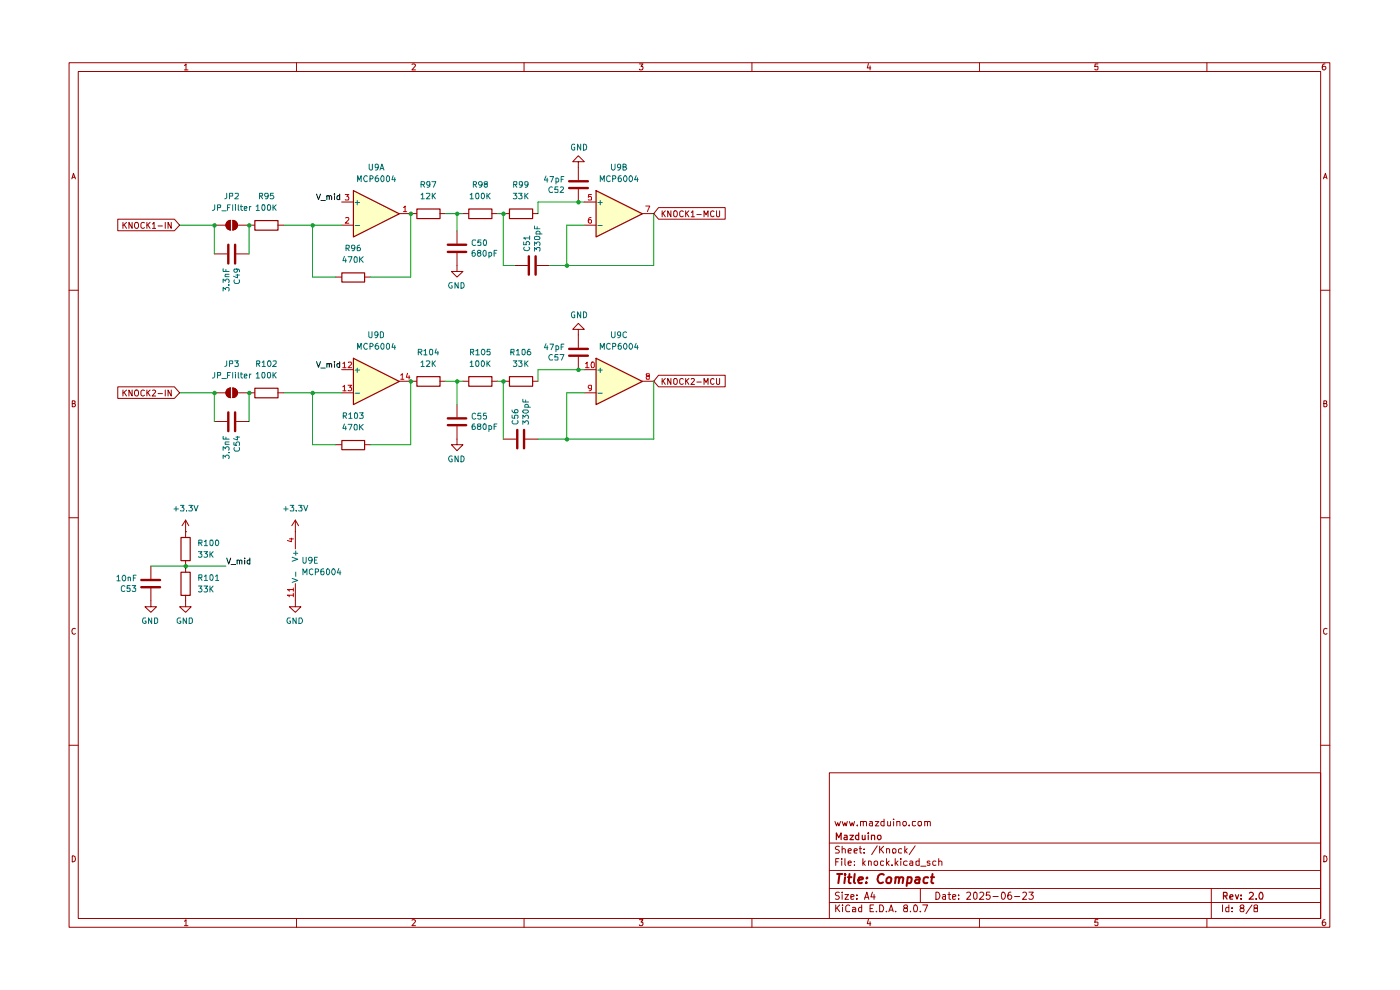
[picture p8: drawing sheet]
<svg xmlns="http://www.w3.org/2000/svg" width="297mm" height="210mm" viewBox="0 0 297 210" stroke-linecap="round" stroke-linejoin="round" font-family="sans-serif">
<g fill="none" stroke="#9b0000" stroke-width=".21">
<path d="M14.7 13.3h267.4v183.4h-267.4zM16.6 15.2h263.6v179.6h-263.6zM39.1 13.9l.4-.3v1.2M39.1 14.8h.8M62.9 13.3v1.9M87.4 13.6h.5l.2 .2-.7 1h.7M111.2 13.3v1.9M135.6 13.6h.8l-.4 .5h.3l.1 .1-.1 .5-.5 .1-.2-.1M159.5 13.3v1.9M184.2 13.5l-.2 .9h.7M184.6 14v.8M207.8 13.3v1.9"/>
<path d="M232.9 13.6h-.6l-.1 .6 .6-.1 .1 .6-.1 .1h-.4l-.2-.1M256 13.3v1.9M281.1 13.6h-.4l-.2 1 .3 .2h.2l.3-.2v-.4l-.2-.1h-.5l-.1 .1M15.2 37.9l.4-1.1 .4 1.1M15.3 37.6h.6M280.8 37.9l.4-1.1 .3 1.1M280.8 37.6h.6M14.7 61.6h1.9M280.2 61.6h1.9M15.3 85.6h.5l.1-.2v-.3l-.6-.1v1.3l.6-.1 .1-.3-.2-.3M280.8 85.6h.5l.1-.2v-.3l-.6-.1v1.3l.6-.1 .1-.3-.2-.3M14.7 109.8h1.9"/>
<path d="M280.2 109.8h1.9M16 133.4l-.2-.1a.65 .65 0 0 0-.6 .6 .65 .65 0 0 0 .6 .6l.2-.1M281.5 133.4l-.2-.1a.65 .65 0 0 0-.6 .6 .65 .65 0 0 0 .6 .6l.2-.1M14.7 158.1h1.9M280.2 158.1h1.9M175.9 163.9h104.3v30.9h-104.3zM175.9 178.8h104.3M177.1 174.3l.4 .9 .2-.7 .3 .7 .3-.9M178.1 179.6l-.5-.1-.3 .2v.4l.5 .2 .3 .4-.2 .2h-.7M178.7 174.3l.3 .9 .2-.7 .3 .7 .3-.9M178.7 179.5v1.4M180.2 174.3l.3 .9 .3-.7 .2 .7 .3-.9"/>
<path d="M181.9 175v.2M182.5 179.5v1.3v.1h.3M182.5 174.3h.6v.9M182.5 174.3v.9M183.1 174.4l.1-.1h.5l.1 .9M184.5 174.3h.5l.1 .9M185.1 174.6h-.5l-.2 .2 .2 .4 .5-.1M185.7 174.3h.7l-.7 .9h.7M186.1 179.4l-1.2 1.9M186.6 179.5v1.4M187.5 179.5l-.9 .9M187.5 174.3h-.5l-.1 .6a.45 .45 0 0 0 .6 .2"/>
<path d="M187.5 173.7v1.5M188.3 174.3v.8l.4 .1 .2-.2M188.9 174.3v.9M189.6 173.7v.1M189.6 174.3v.9M190.3 174.3h.5l.1 .9M190.3 174.3v.9M191.6 174.3h.6l.1 .6-.3 .3h-.2l-.3-.3zM191.9 179.5v1.4M192.9 175v.2M194.1 179.4l-1.2 1.9M194.2 174.3h-.6v.7l.2 .2 .4-.1"/>
<path d="M194.8 174.3h.6v.8l-.4 .1-.3-.3zM196.2 174.3h.5l.1 .9M196.2 174.3v.9M196.8 174.4l.1-.1h.4l.1 .9M15.3 181.5a.64 .64 0 0 1 .7 .7 .64 .64 0 0 1-.7 .6zM39.1 195.4l.4-.3v1.3M39.1 196.4h.8M62.9 194.8v1.9M87.4 195.2l.5-.1 .2 .2-.7 1.1h.7M111.2 194.8v1.9M135.6 195.1h.8l-.4 .5h.3l.1 .2-.1 .5-.5 .1-.2-.2M159.5 194.8v1.9"/>
<path d="M175.9 191.4h104.3M175.9 188.5h104.3M175.9 184.7h104.3M177.3 192v1.4M177.3 182.8h.5M177.6 192.6l.5 .8M178 182.1h-.7v1.5M178.1 189.3l-.5-.1-.3 .2v.4l.5 .2 .3 .4-.3 .4-.6-.1M178.1 192l-.8 .8M178.6 182.1v.2M178.6 182.6v1M178.7 189.2v.2"/>
<path d="M178.7 180.2l.2-.2 .4 .2v.7M178.7 189.8v1M178.7 192v.1M178.7 192.5v.9M179.2 189.8h.8l-.8 1h.8M179.2 182.1v1.3l.2 .2M179.9 183.1l.7-.1-.2-.4-.5 .2v.6l.3 .2 .3-.1M179.9 180.5l.7-.1-.2-.4-.5 .2v.6l.1 .1h.5M180.3 192.1l-.5-.1-.4 .3 .1 .9 .2 .2 .6-.1M180.5 190.3l.7-.2-.1-.3h-.6v.9h.6M180.9 192.5h.4l.2 .2v.7h-.6v-.4l.6-.2M181.2 180.5l.7-.1-.1-.3-.4-.1-.2 .2 .1 .7h.5"/>
<path d="M181.3 183.5v.1M181.3 182.7v.1M181.8 190.6v.2M181.8 189.8v.2M182.3 180h.5M182.8 192v1.4h-.5l-.2-.7 .3-.2h.4M183.1 182.1v1.5M183.1 183.1l.5 .5M183.3 180.9h.1M183.3 180.1v.1M183.4 190.8l.5-1.6 .4 1.6M183.5 190.3h.7"/>
<path d="M183.6 182.6l-.5 .5M184.2 195l-.2 .9h.7M184.2 182.7l.4-.1 .2 .2v.8M184.2 182.6v1M184.6 195.5v.9M184.6 192.7h.5M185.1 189.2l-.4 1.1h1M185.3 192h-.7v1.4h.7M185.4 189.8v1M185.5 182.7h.1a.36 .36 0 0 1 .6 .2v.4a.41 .41 0 0 1-.4 .3 .41 .41 0 0 1-.4-.3zM185.9 193.3v.1M186.6 192a.81 .81 0 0 1 .9 .4 .81 .81 0 0 1-.3 1h-.6z"/>
<path d="M186.9 180.2l.6 .7M187.5 182.7l-.5-.1-.2 .3 .1 .6h.6M188 193.3v.1M188 180.2l.3-.2 .4 .2v.7M188 180v.9M188 182.1v1.5M188.2 183.1l.4 .5M188.6 193.4l.5-1.4 .4 1.4M188.6 182.6l-.6 .5M188.7 193.1h.7M189.2 183.5v.1M189.4 180.1l.4-.1 .3 .3-.2 .6h-.5z"/>
<path d="M189.9 182.1v1.5M190 193.3v.1M190.1 183.1l.4 .5M190.5 182.6l-.6 .5M191.1 182.1v.2M191.1 182.6v1M191.3 180.1a.45 .45 0 0 0-.7 .2l.1 .6h.6M192 192.6l-.2-.1v-.4l.2-.1h.5v.5l-.7 .2-.1 .2 .2 .5h.6v-.5l-.2-.3M192 180.4l.5 .5M192.5 182.7l-.5-.1-.3 .3 .1 .6h.7M192.5 180l-.6 .5M193 182.7l.5-.1 .1 .2v.8"/>
<path d="M193.1 193.3v.1M193.6 183l-.6 .1v.1l.1 .4 .5-.1M194 192h.1a.87 .87 0 0 1 .3 1.4l-.5-.1-.1-.8zM195 182.7h-.7v.8h.7M195 182.1v1.5M195.2 193.3v.1M195.2 188.5v2.9M195.3 183.7h1.1M195.8 192h1l-.6 1.4M197.3 182.7l-.4-.1-.2 .2 .1 .3h.5v.4h-.6M198.5 189.2a.77 .77 0 0 1 .9 .8 .77 .77 0 0 1-.9 .8zM198.5 182.7l-.4-.1-.2 .3 .1 .6h.5"/>
<path d="M199.1 182.7l.5-.1 .2 .2v.8M199.1 182.1v1.5M200 189.8h.6v1M200.6 190.1l-.7 .2 .3 .5 .4-.1M201.1 189.8h.6M201.3 189.2v1.5l.4 .1M202.1 190.3l.7-.2-.1-.3h-.6v.9h.6M203.4 190.6v.2M203.4 189.8v.2M205.1 189.4l.6-.2 .2 .4-.1 .3-.7 .9h.8M206.6 189.4l.3-.2 .4 .4v.8l-.4 .4a.99 .99 0 0 1-.3-1.4zM207.8 194.8v1.9"/>
<path d="M207.9 189.4l.1-.2h.4l.3 .5-.9 1.1h.9M210 189.2h-.7l-.1 .8 .6-.2 .3 .3-.1 .5-.2 .2-.6-.2M210.7 190.2h1.1M212.5 189.4l.3-.2a.82 .82 0 0 1 .5 .8 .82 .82 0 0 1-.5 .8l-.3-.2-.1-.4zM214.5 189.2l-.5 .1a1.12 1.12 0 0 0 0 1.5h.4l.2-.2v-.5l-.2-.3h-.4l-.2 .3M215.2 190.2h1.1M217 189.4l.2-.2h.3l.3 .5-.9 1.1h.9M218.3 189.2h.9l-.5 .6 .5 .3-.1 .5-.2 .2h-.5l-.1-.2M232.9 195.1h-.6l-.1 .6 .6-.1 .1 .6-.1 .2h-.4l-.2-.2M256 194.8v1.9M257 188.5v6.3M259.3 192v1.4"/>
<path d="M260.7 192v1.4h-.6v-.9h.6M261.4 193.3v.1M261.4 192.5v.2M263.4 192.6l-.3-.1v-.4l.3-.1h.4v.5l-.7 .2v.2l.1 .5h.6l.1-.5-.2-.3M265.6 192l-1.3 1.8M266.3 192.6l-.3-.1v-.4l.3-.1h.4l.1 .5-.8 .2 .1 .7 .7-.1v-.6l-.3-.1M280.8 181.5a.64 .64 0 0 1 .7 .7 .64 .64 0 0 1-.7 .6zM281.1 195.1l-.4 .1-.2 .9 .3 .3h.2l.3-.3v-.3l-.2-.2h-.5l-.1 .2"/>
</g>
<g fill="none" stroke="#9b0000" stroke-width=".25">
<path d="M177.4 178.1v-1.4l.5 1 .5-1v1.4M179.1 177.2h.5l.1 .9M179.7 177.5l-.6 .1-.1 .2 .2 .3 .5-.1M180.3 177.2h.8l-.8 .9h.8M182.2 177.2h-.5l-.2 .7a.45 .45 0 0 0 .7 .1M182.2 176.7v1.4M182.9 177.2v.8l.4 .1 .2-.2M183.5 177.2v.9M184.2 176.7v.1M184.2 177.2v.9M184.9 177.3l.6-.1 .1 .9M184.9 177.2v.9"/>
<path d="M186.2 177.3l.5-.1 .2 .2v.5l-.2 .2h-.3l-.3-.2zM259.6 190h.6l.1-.5-.2-.2h-.5v1.4M259.9 190l.4 .7M260.9 190.3l.7-.2-.2-.3-.4 .1-.1 .7 .1 .1h.5M262.1 189.8l.3 .9 .4-.9M263.3 190.6v.1M263.3 189.9v.1M265.1 189.5l.1-.2h.4l.3 .4-.1 .3-.8 .7h.9M266.5 190.6v.1M267.4 189.3a.89 .89 0 0 1 .4 1.4h-.5l-.2-.5 .1-.6z"/>
</g>
<g fill="none" stroke="#9b0000" stroke-width=".42">
<path d="M177.6 185.4h1.1M178.1 185.4l-.3 1.9M179.3 185.4v.2M179.3 186.1l-.2 1.2M179.9 186.1h.7M180.2 185.4l-.2 1.6 .1 .3h.4M181.3 185.4l-.2 1.6 .3 .3M182.1 186.7l.9-.2v-.3a.6 .6 0 0 0-.8 .1v1h.6M183.8 187.2v.1M183.9 186.2h.1l-.1 .1v-.1v.1M187.5 185.6l-.1-.1a.98 .98 0 0 0-1.1 .3 .98 .98 0 0 0 0 1.2 .63 .63 0 0 0 1 .2M188.1 186.4l.4-.3 .5 .1v.7l-.1 .4h-.6l-.2-.1z"/>
<path d="M190 186.2l.3-.1 .4 .1-.1 1.1M190 186.1l-.1 1.2M190.8 186.3a.47 .47 0 0 1 .4-.2 .47 .47 0 0 1 .4 .2l-.1 1M192.6 186.2l.6-.1 .2 .3-.2 .9h-.8M192.6 186.1l-.3 1.8M194.3 186.2h.7l-.1 1.1M195.1 186.5l-.7 .1-.3 .2 .1 .5h.2h.6M196.9 186.2h-.8l-.2 .7 .3 .4h.5M197.5 186.1h.7M197.8 185.4l-.2 1.6 .1 .3h.3"/>
</g>
<g fill="#fdffc4">
<path d="M74.9 76l9.8 4.9-9.8 4.9z"/>
<path d="M74.9 40.4l9.8 4.9-9.8 4.9z"/>
<path d="M126.4 76l9.8 4.9-9.8 4.9z"/>
<path d="M126.4 40.4l9.8 4.9-9.8 4.9z"/>
</g>
<path d="M54.1 46.8h4.9v2h-4.9z" fill="none" stroke="#9b0000" stroke-width=".25"/>
<path d="M45.5 53.9h2.7M48.9 46.7a1.02 1.02 0 0 0-1 1.1 1.02 1.02 0 0 0 1 1M50.1 53.9h2.7M52.8 47.8h1.2M58.9 47.8h1.3" fill="none" stroke="#9b0000" stroke-width=".21"/>
<path d="M48.4 51.9v4M49.9 51.9v4" fill="none" stroke="#9b0000" stroke-width=".51"/>
<path d="M48.2 47l.7-.3v2.1a1.02 1.02 0 0 1-.9-.6 1.02 1.02 0 0 1 .2-1.2z" fill="#9b0000"/>
<path d="M48.9 46.7v2.1M49.4 46.7a1.02 1.02 0 0 1 1 1.1 1.02 1.02 0 0 1-1 1z" fill="none" stroke="#9b0000" stroke-width=".21"/>
<path d="M49.4 46.7a1.02 1.02 0 0 1 1 1.1 1.02 1.02 0 0 1-1 1z" fill="#9b0000"/>
<g fill="none" stroke="#9b0000" stroke-width=".21">
<path d="M122.7 34.3h-1.2l1.2-1.3 1.3 1.3h-1.3v3.9M25 46.5h12l1.1 1.3-1.1 1.2h-12zM26.1 47.2v1.2M26.3 47.7l.5 .7M26.8 47.2l-.7 .6M28 47.2v1.2l-.6-1.2v1.2M28.6 47.3l.5-.1a.86 .86 0 0 1 0 1.2 .46 .46 0 0 1-.6-.4zM30.7 47.3l-.5-.1-.3 .3v.6l.2 .3h.3l.3-.1M31.2 47.2v1.2M31.3 47.7l.5 .7M31.8 47.2l-.6 .6M32.3 47.5l.4-.3v1.2"/>
<path d="M32.3 48.4h.7M33.5 47.9h1M35.1 47.2v1.2M36.3 47.2v1.2l-.7-1.2v1.2M45.5 47.8h2.4M50.4 47.8h2.4M71.2 58.8h1.3M72.5 47.8h2.4M72.5 42.9h2.4M77.3 58.8h1.3M84.7 45.3h3.7M93.3 45.3h1.2"/>
<path d="M122.7 40.1v2.8M124 47.8h2.4M124 42.9h2.4M136.2 45.3h2.5M139.7 44h14.1v2.5h-14.1l-1-1.2zM140.5 44.7v1.3M140.6 45.2l.5 .8M141.1 44.7l-.6 .7M142.3 44.7v1.3l-.6-1.3v1.3M142.9 44.9l.5-.2a.86 .86 0 0 1 0 1.3l-.5-.2zM145 44.9l-.4-.2-.4 .4 .1 .7 .3 .2 .4-.2M145.5 44.7v1.3"/>
<path d="M145.6 45.2l.5 .8M146.1 44.7l-.6 .7M146.6 45.1l.4-.4v1.3M146.6 46h.7M147.8 45.5h1M149.4 46v-1.3l.4 .9 .4-.9v1.3M151.5 44.9l-.3-.2a.65 .65 0 0 0-.5 .7 .65 .65 0 0 0 .5 .6l.3-.2M152 44.7v1l.2 .3 .5-.2v-1.1M72.5 78.4h2.4M122.7 69.9h-1.2l1.2-1.3 1.3 1.3h-1.3v3.9M122.7 75.7v2.7M124 78.4h2.4"/>
<path d="M139.7 79.6h14.1v2.5h-14.1l-1-1.2zM25 82.1h12l1.1 1.2-1.1 1.2h-12zM26.1 82.7v1.3M26.3 83.2l.5 .8M26.8 82.7l-.7 .7M28 82.7v1.3l-.6-1.3v1.3M28.6 82.9l.5-.2a.86 .86 0 0 1 0 1.3 .46 .46 0 0 1-.6-.4zM30.7 82.8l-.5-.1-.3 .4 .1 .7 .2 .2 .5-.2M31.2 82.7v1.3M31.3 83.2l.5 .8M31.8 82.7l-.6 .7M32.3 82.8l.5-.1 .2 .4-.7 .9h.7"/>
<path d="M33.5 83.5h1M35.1 82.7v1.3M36.3 82.7v1.3l-.7-1.3v1.3M48.9 82.3a1.02 1.02 0 0 0-1 1 1.02 1.02 0 0 0 1 1M52.8 83.3h1.2M58.9 83.3h1.3M72.5 83.3h2.4M84.7 80.9h2.4M124 83.3h2.4M136.2 80.9h2.5M140.5 80.3v1.2M140.6 80.8l.5 .7"/>
<path d="M141.1 80.3l-.6 .7M142.3 80.3v1.2l-.6-1.2v1.2M142.9 80.4l.5-.1a.86 .86 0 0 1 0 1.2l-.5-.1zM145 80.4l-.4-.1-.4 .3 .1 .8 .3 .1 .4-.1M145.5 80.3v1.2M145.6 80.8l.5 .7M146.1 80.3l-.6 .7M146.6 80.4l.5-.1 .2 .3-.7 .9h.7M147.8 81h1M149.4 81.5v-1.2l.4 .8 .4-.8v1.2M151.5 80.4l-.3-.1a.65 .65 0 0 0-.5 .6 .65 .65 0 0 0 .5 .6l.3-.1M152 80.3v1l.2 .2 .5-.1v-1.1"/>
</g>
<path d="M72.5 57.9h4.8v1.9h-4.8zM75 40.4l9.7 5-9.7 4.9zM88.4 44.3h4.9v2.1h-4.9zM126.5 40.4l9.8 5-9.8 4.9zM75 76l9.7 4.9-9.7 4.9zM126.5 76l9.8 4.9-9.8 4.9zM54.1 82.4h4.9v2h-4.9z" fill="none" stroke="#9b0000" stroke-width=".25"/>
<path d="M75.4 47.8h.9M75.4 42.9h.9M75.8 42.5v.9M126.8 47.8h1M126.8 42.9h1M127.3 42.5v.9M75.4 78.5h.9M75.8 78.1v.9M126.8 78.5h1M127.3 78.1v.9M75.4 83.4h.9M126.8 83.4h1" fill="none" stroke="#007070" stroke-width=".21"/>
<g fill="none" stroke="#c10000" stroke-width=".21">
<path d="M73.2 41.2h.8l-.4 .5 .4 .2-.1 .5-.7-.1M73.3 46.2h.6l.1 .3-.8 .8h.8M85.6 44l.3-.3v1.2M85.6 44.9h.7M125.4 46.2h-.4l-.2 .9 .3 .2h.4v-.6l-.2-.1h-.2l-.3 .2M125.5 41.2h-.6l-.1 .6 .2-.1h.3l.2 .1v.5h-.7M137 43.7h.8l-.5 1.2M72.7 77.1l.4-.3v1.2M72.7 78h.7M73.9 76.9l.6-.1 .1 .3-.8 .9h.8M85 79.6l.3-.3v1.1M86.4 79.2l-.2 .8h.8"/>
<path d="M86.8 79.7v.7M124.2 77.1l.3-.3v1.2M124.2 78h.8M125.5 76.9l.4-.1 .2 .3v.6l-.2 .3-.4-.1zM137.3 79.8l-.2-.3 .1-.2h.5l.1 .4-.5 .1a.42 .42 0 0 0-.1 .6h.6v-.5l-.2-.1M72.7 82.1l.4-.4v1.2M72.7 82.9h.7M73.8 81.7h.8l-.4 .4 .3 .1v.6h-.7M85 80.4h.7M125.5 82.2l-.2 .3h-.2l-.3-.3v-.3l.2-.2 .5 .1v.8l-.5 .3"/>
</g>
<g fill="none" stroke="#0c0c0c" stroke-width=".21">
<path d="M67.1 41.2l.5 1.1 .4-1.1M68.1 42.5h.9M69.3 41.7l.2-.2 .3 .1 .1 .7M69.3 41.5v.8M69.9 41.8l.1-.3 .3 .1 .1 .7M71 41.2h.1M71 41.5v.8M72.1 41.6l-.4-.1-.2 .3v.5h.6M72.1 41.2v1.1M67.1 76.7l.5 1.2 .4-1.2M68.1 78.1h.9M69.3 77.2l.5-.1 .1 .8"/>
<path d="M69.3 77.1v.8M69.9 77.3v-.2h.4l.1 .8M71 76.7v.1M71 77.1v.8M72.1 77.1h-.6v.2v.5h.6M72.1 76.7v1.2"/>
</g>
<path d="M120.7 38.5h4M120.7 39.9h4M120.7 74h4M120.7 75.5h4" fill="none" stroke="#9b0000" stroke-width=".51"/>
<path d="M48.2 82.6l.7-.3v2a1.02 1.02 0 0 1-.9-.6 1.02 1.02 0 0 1 .2-1.1z" fill="#9b0000"/>
<path d="M48.9 82.3v2M49.4 82.3a1.02 1.02 0 0 1 1 1 1.02 1.02 0 0 1-1 1z" fill="none" stroke="#9b0000" stroke-width=".21"/>
<path d="M49.4 82.3a1.02 1.02 0 0 1 1 1 1.02 1.02 0 0 1-1 1z" fill="#9b0000"/>
<g fill="none" stroke="#9b0000" stroke-width=".21">
<path d="M96.9 53.6v4h-1.1l1.1 1.2 1.3-1.2h-1.3M96.9 49v2.7M98.2 45.3h1.2M104.3 45.3h1.3M106.8 45.3h1.2M109.2 56.3h2.7M113 45.3h1.1M113.9 56.3h2.7M45.5 83.3h2.4M45.5 89.4h2.7M50.1 89.4h2.7M50.4 83.3h2.4"/>
<path d="M71.2 94.3h1.3M77.3 94.3h1.3M87.1 80.9h1.3M93.3 80.9h1.2M96.9 90.4v3.9h-1.1l1.1 1.3 1.3-1.3h-1.3M96.9 85.8v2.7M98.2 80.9h1.2M104.3 80.9h1.3M106.8 93.1h2.7M106.8 80.9h1.2M111.4 93.1h2.7M113 80.9h1.1"/>
<path d="M39.4 112.8h.1M39.4 110.3v3.7M39.4 118.9v2.4M39.4 110.3l-.8 1.2M39.4 110.3l.7 1.2M62.7 112.8h.1M62.7 110.3v6.1M62.7 110.3l-.8 1.2M62.7 110.3l.6 1.2M32 124.7v4h-1.3l1.3 1.2 1.2-1.2h-1.2M32 120.1v2.7M39.4 126.3v2.4h-1.3l1.3 1.2 1.2-1.2h-1.2"/>
<path d="M62.7 123.8v4.9h-1.3l1.3 1.2 1.1-1.2h-1.1"/>
</g>
<path d="M95 53.4h3.9M95 51.9h3.9M112.2 54.4v3.9M113.6 54.4v3.9M48.4 87.5v4M49.9 87.5v4M95 90.2h3.9M95 88.7h3.9M109.7 91.2v3.9M111.2 91.2v3.9M30 123h4M30 124.6h4" fill="none" stroke="#9b0000" stroke-width=".51"/>
<path d="M99.4 44.3h5v2.1h-5zM108.1 44.3h4.9v2.1h-4.9zM88.4 79.9h4.9v2h-4.9zM99.4 79.9h5v2h-5zM108.1 79.9h4.9v2h-4.9zM72.5 93.4h4.8v2h-4.8zM38.4 114h1.9v4.9h-1.9zM38.4 121.4h1.9v4.9h-1.9z" fill="none" stroke="#9b0000" stroke-width=".25"/>
<path d="M48.1 118.4l.4 1.2 .4-1.2M49 119.7h1M50.3 118.9l.3-.1 .2 .2v.6M50.3 118.8v.8M50.8 119l.2-.2 .3 .1v.7M51.9 118.4v.1M51.9 118.8v.8M53 118.9l-.3-.1-.3 .3v.3l.3 .2h.3M53 118.4v1.2" fill="none" stroke="#0c0c0c" stroke-width=".21"/>
<path d="M62 118.2l1.2 .4-1.2 .5M62.2 117.4h1M62.7 116.9v.9M62 122.7l1.2 .4-1.2 .4M62.7 121.3v1" fill="none" stroke="#007070" stroke-width=".21"/>
<path d="M61.4 114.3h.8M61.8 114.1v.8l-.8-.2M62.2 126.3h-1.2l.4 .3M62.2 125.1h-1.2l.4 .3M62.2 124.7v.7M62.2 125.8v.8" fill="none" stroke="#c10000" stroke-width=".21"/>
<g fill="none" stroke="#00a300" stroke-width=".21">
<path d="M38.1 47.8h7.4v6.1M52.8 47.8v6.1M60.2 47.8h12.3M66.3 47.8v11h4.9M87.1 45.3v13.5h-8.5M94.5 45.3h3.7M96.9 45.3v3.7M105.6 45.3h1.2v11h2.4M124 47.8h-3.8v8.5M124 42.9h-9.9v2.4M138.7 45.3v11h-22.1M124 78.4h-9.9v2.5"/>
<path d="M38.1 83.3h7.4v6.1M52.8 83.3v6.1M60.2 83.3h12.3M66.3 83.3v11h4.9M87.1 80.9v13.4h-8.5M94.5 80.9h3.7M96.9 80.9v4.9M105.6 80.9h1.2v12.2M124 83.3h-3.8v9.8M138.7 80.9v12.2h-24.6M32 120.1h15.9"/>
</g>
<g fill="#00a300">
<circle cx="52.9" cy="47.8" r=".47"/>
<circle cx="97" cy="80.9" r=".47"/>
<circle cx="66.3" cy="47.8" r=".47"/>
<circle cx="45.5" cy="47.8" r=".47"/>
<circle cx="122.7" cy="78.5" r=".47"/>
<circle cx="120.3" cy="56.4" r=".47"/>
<circle cx="120.3" cy="93.2" r=".47"/>
<circle cx="122.7" cy="42.9" r=".47"/>
<circle cx="45.5" cy="83.4" r=".47"/>
<circle cx="52.9" cy="83.4" r=".47"/>
<circle cx="66.3" cy="83.4" r=".47"/>
<circle cx="39.4" cy="120.1" r=".47"/>
<circle cx="87.2" cy="45.4" r=".47"/>
<circle cx="97" cy="45.4" r=".47"/>
<circle cx="106.8" cy="80.9" r=".47"/>
<circle cx="87.2" cy="80.9" r=".47"/>
<circle cx="106.8" cy="45.4" r=".47"/>
</g>
<g fill="none" stroke="#007070" stroke-width=".21">
<path d="M75.9 38.5v-1.2l.3 .9 .4-.9v1.2M77.9 37.4l-.2-.1a.64 .64 0 0 0-.6 .6 .64 .64 0 0 0 .6 .6l.2-.1M78.3 34.8v1l.3 .3 .4-.2v-1.1M78.5 37.9h.4l.3-.2-.3-.4h-.4v1.2M80.2 37.3l-.4 .1-.2 .9 .2 .2h.3l.3-.2v-.4l-.2-.1h-.4l-.2 .1M80.3 35.3l-.1 .3-.6-.1v-.5l.2-.2 .4 .2a.85 .85 0 0 1-.3 1.1h-.2M80.6 36.1l.4-1.3 .5 1.3M80.7 35.7h.6M80.9 37.4l.3-.1 .3 .2v.8l-.3 .2a.71 .71 0 0 1-.3-1.1zM82.2 37.3l.4 .2v.8l-.2 .2a.75 .75 0 0 1-.2-1.2zM83.4 37.3l-.3 .8h.8M83.7 37.7v.8"/>
<path d="M89.3 39.1h.6l.2-.4-.2-.2h-.6v1.2M89.7 39.1l.4 .6M91.2 39l-.2 .3-.4-.1v-.7l.6 .1v.9l-.6 .2M91.6 38.5h.9l-.5 1.2M100.4 39.1h.5l.2-.4-.2-.2h-.5v1.2M100.7 39.1l.4 .6M102.3 39l-.3 .3h-.2l-.3-.3v-.3l.2-.2h.4a.94 .94 0 0 1 0 1.1l-.4 .1M103 39l-.3-.2 .2-.3h.4l.1 .5a.51 .51 0 0 0-.6 .6h.6v-.5l-.2-.1M109 39.1h.6v-.5l-.6-.1v1.2M109.2 39.1l.4 .6M110.8 39l-.2 .3-.4-.1v-.6l.5-.1 .1 .2-.1 .9-.5 .1M112 39l-.2 .3-.5-.2v-.5l.5-.1a.94 .94 0 0 1 0 1.1l-.4 .1"/>
<path d="M115.8 37.4l-.3 .8h.8M116.1 37.8v.8M116.7 37.4h.7l-.5 1.2M117.2 39.7a.61 .61 0 0 0-.8 .3 .61 .61 0 0 0 .3 .8l.5-.1M117.9 37.9l.4-.1 .2 .2v.5h-.6M117.9 37.8v1.2M118.4 39.6h-.6l-.1 .6 .6-.1 .1 .6h-.7M118.9 39.7l.4-.1 .3 .4-.8 .8h.8M119 38h.5M119.6 37.4h-.6v1.2M121.9 30.7l-.3-.1-.4 .3v.6l.4 .3h.3v-.5h-.1M123.2 30.6v1.2l-.7-1.2v1.2"/>
<path d="M123.8 30.6a.64 .64 0 0 1 .7 .6 .64 .64 0 0 1-.7 .6zM127.3 38.5v-1.2l.5 .9 .4-.9v1.2M129.5 37.4l-.4-.1-.4 .3v.6l.2 .3h.3l.3-.1M129.7 34.8v1l.3 .3h.2l.3-.3v-1M130 37.9h.6v-.5l-.6-.1v1.2M131.7 35.3l-.1 .3h-.5a.43 .43 0 0 1-.1-.6 .43 .43 0 0 1 .6-.1l.1 .8-.4 .4h-.2M131.7 37.3l-.4 .1-.1 .2v.8l.1 .1h.4v-.7h-.5v.1M132.2 35.4l.6-.1v-.4l-.6-.1v1.3h.5l.2-.4-.3-.3M132.6 37.3a.68 .68 0 0 1 .4 .6 .68 .68 0 0 1-.4 .6 .75 .75 0 0 1 0-1.2zM133.6 37.4l.2-.1a.68 .68 0 0 1 .4 .6 .68 .68 0 0 1-.4 .6 .81 .81 0 0 1-.2-1.1zM135 37.3l-.4 .8h.8M135.2 37.7v.8"/>
<path d="M45.6 43.4v.9l-.2 .2-.4 .1M46.1 44h.6v-.6h-.6v1.2M47.1 44.7h.9M47.3 60v-.8l.5 .4 .1-.3h.6v.7M47.3 57v.6h1.3M47.8 58.7h.8M47.9 57.2v.4M48.1 41v1l-.4 .2M48.3 44h.4M48.6 58.2h-.8v.3l.1 .2M48.7 41.6h.6l.1-.5-.7-.1v1.2M48.9 43.4h-.6v1.2"/>
<path d="M49.4 43.4v1.2M49.7 59.4l-.1 .3 .3 .4h.7l.2-.2-.1-.5M49.9 41.1l.6-.1 .1 .5-.8 .7h.8M50 43.4v.1M50 43.8v.8M50 58.3h.8M50.1 57.1l.3 .1-.1 .5h-.6v-.6h.9l.2 .1v.5M50.4 58.2v.7l-.9-.3M50.6 43.4v1.1l.1 .1M51 43.8h.5M51.1 43.4v1.1l.4 .1M51.8 44.2l.6-.1-.2-.3-.4 .1v.6h.5"/>
<path d="M52.9 43.8v.8M53.3 43.8l-.4 .2M54.4 43.8l.3-.4v1.2M54.4 44.6h.6M55 41.6h.6v-.6h-.6v1.2M55.3 41.6l.4 .6M55.6 43.5l.5-.1a.86 .86 0 0 1-.1 1.2l-.4-.1zM56.7 43.6l.2-.2h.3a.86 .86 0 0 1 0 1.2l-.5-.2zM56.9 41.5l-.3 .3h-.2l-.3-.3v-.3l.2-.2h.4a.94 .94 0 0 1 0 1.1l-.4 .1M57.9 43.4v1.2M58 41h-.6l-.1 .6 .2-.2h.3l.3 .3-.1 .4h-.7M58.1 44l.5 .6"/>
<path d="M58.6 43.4l-.7 .7M73.1 54.4l-.4 .9h.8M73.3 54.9v.7M73.4 52.7l.6-.1 .1-.5-.7-.1v1.2M73.7 52.7l.4 .5M73.8 54.5h.9l-.5 1.1M75.2 54.5h.3l.3 .2v.8l-.2 .1h-.4zM75.3 52.5l-.3 .3-.4-.1v-.6l.4-.1 .3 .3-.2 .8-.4 .1M76.3 52l-.5 .3v.8l.5 .1 .2-.2v-.3l-.2-.2h-.4l-.1 .2M76.3 54.5v1.1M76.5 55l.6 .6M77.1 54.5l-.8 .6"/>
<path d="M89.3 41.3l.4-.3v1.2M89.3 42.2h.7M90.4 41.1l.6-.1 .2 .2-.1 .3-.7 .7h.8M91.7 41v1.2M91.9 41.5l.5 .7M92.4 41l-.7 .7M95.9 60h-.5a.61 .61 0 0 0-.2 .7 .61 .61 0 0 0 .7 .4v-.5h-.1M97.2 60v1.1l-.7-1.1v1.1M97.8 60h.4a.66 .66 0 0 1 .3 .7 .66 .66 0 0 1-.7 .4zM99.7 41.3l.4-.3v1.2M99.7 42.2h.7M100.7 53.1l-.5 .3v.8l.4 .2 .2-.3v-.3l-.1-.2h-.4l-.1 .2"/>
<path d="M100.9 41.2l.2-.2h.3a.86 .86 0 0 1 0 1.2l-.5-.3zM100.9 51l-.6-.1-.1 .3v.6a.52 .52 0 0 0 .7 .2M101.5 53.6l-.2-.2 .1-.2h.5v.3l-.4 .1-.2 .3v.2l.2 .3h.3l.2-.3v-.2l-.2-.3M102 50.9h-.6v.6l.1-.2h.4l.1 .2v.5h-.6M102.1 41.2l.2-.2 .3 .1a.66 .66 0 0 1-.2 1.1l-.3-.3zM102.6 53.2l.3-.1 .2 .3v.7l-.2 .3a.71 .71 0 0 1-.3-1.2zM102.6 51l.4-.1a.86 .86 0 0 1 0 1.2l-.4-.1zM103.3 41v1.2M103.5 41.5l.5 .7M103.7 53.6l.4-.1 .2 .3v.3l-.2 .3-.4-.1M103.7 53.5v1.2M104 41l-.7 .7"/>
<path d="M104.8 53.7h.4M105.4 53.1h-.6v1.3M108.9 41h.7l-.4 .4 .4 .3v.4h-.7M110 41h.7l-.3 .4 .3 .2v.5h-.7M111.1 51.3v.6h.6v-.6l.4-.1 .3 .3-.2 .4M111.3 52.4l-.2 .3a.65 .65 0 0 0 .6 .5 .65 .65 0 0 0 .7-.5l-.2-.3M111.3 41v1.2M111.5 41.5l.5 .7M112 41l-.7 .7M112.4 50.5h-1.3l.3 .1v.2M112.4 50.1v.7M113.4 53.3v-.8l.4 .4 .2-.4h.5v.8"/>
<path d="M113.4 52.1v-.8l.4 .4 .1-.3h.6v.7M113.4 47.9v.6h1.2M113.5 50.2l.6-.1a.35 .35 0 0 1 .4 .3 .35 .35 0 0 1-.2 .4h-.8l-.1-.2zM113.7 49.6h1.3M113.8 49.6l-.1-.3 .3-.3 .5 .1v.5M114 48.1v.4M45.6 79v.9l-.2 .2-.4 .1M46.1 79.6h.6v-.6h-.6v1.2M47.3 61.7v-.7l.5 .4 .1-.3h.6v.6M48.1 76.6v1l-.4 .1M48.3 79.6h.4M48.5 60.5h.1"/>
<path d="M48.7 77.1h.6l.1-.5h-.7v1.1M48.9 79h-.6v1.2M49.4 79v1.2M49.8 76.6h.8l-.5 .4 .5 .1v.6h-.8M50 79v.1M50 79.3v.9M50.6 79v1.1l.1 .1M51 79.3h.5M51.1 79v1l.4 .2M51.8 79.8l.6-.1-.2-.4-.4 .1v.7h.5M52.9 79.3v.9M53.3 79.3l-.4 .3"/>
<path d="M54.4 79.3l.3-.3v1.2M54.4 77.1h.6v-.5h-.6v1.1M54.7 77.1l.4 .6M55.6 79.1l.5-.1a.86 .86 0 0 1-.1 1.2l-.4-.1zM55.6 76.9l.4-.3v1.1M55.6 77.7h.7M56.7 79.2l.2-.2h.3a.86 .86 0 0 1 0 1.2l-.5-.3zM56.9 76.6h.4a.66 .66 0 0 1-.2 1.1 .84 .84 0 0 1-.2-1.1zM57.9 76.6h.6l.1 .5-.8 .6h.8M57.9 79v1.2M58.1 79.5l.5 .7M58.6 79l-.7 .7"/>
<path d="M75.9 74.1v-1.3l.3 1 .4-1v1.3M77.9 73l-.2-.2a.64 .64 0 0 0-.6 .7 .64 .64 0 0 0 .6 .6l.2-.2M78.2 70.4v1l.3 .2 .4-.1v-1.1M78.5 73.5h.4l.3-.3-.3-.4h-.4v1.3M80.2 72.8l-.4 .2-.2 .8 .2 .3h.3l.3-.3v-.3l-.2-.2h-.4l-.2 .2M80.2 70.9l-.1 .2-.6-.1v-.5l.2-.1 .4 .1a.85 .85 0 0 1-.3 1.1h-.2M80.7 70.4h.3l.4 .3v.6l-.4 .3h-.3zM80.9 72.9l.3-.1 .3 .3v.7l-.3 .3a.71 .71 0 0 1-.3-1.2zM82.2 72.8l.4 .3v.7l-.2 .3a.75 .75 0 0 1-.2-1.3zM83.4 72.8l-.3 .9h.8M83.7 73.2v.9M88.7 74.7h.6l.2-.4-.2-.2h-.6v1.2"/>
<path d="M89.1 74.7l.4 .6M89.3 76.9l.4-.3v1.1M89.3 77.7h.7M89.9 74.4l.4-.3v1.2M89.9 75.3h.7M90.4 76.6h.6l.2 .1-.1 .4-.7 .6h.8M91.2 74.2l.4-.1 .2 .2v.7a.35 .35 0 0 1-.4 .3 .35 .35 0 0 1-.3-.4zM91.7 76.6v1.1M91.9 77.1l.5 .6M92.4 76.6l-.7 .6M92.5 74l-.2 .9h.8M92.9 74.5v.8"/>
<path d="M99.7 76.9l.4-.3v1.1M99.7 77.7h.7M99.8 74.7h.6v-.6h-.6v1.2M100.1 74.7l.4 .6M100.9 74.4l.5-.3v1.2M100.9 75.3h.8M101.1 76.6h.3a.86 .86 0 0 1 0 1.1l-.5-.2v-.8zM102.3 76.6h.3a.66 .66 0 0 1-.2 1.1l-.3-.2v-.8zM102.3 74.1h.2a.62 .62 0 0 1 .4 .6 .62 .62 0 0 1-.4 .6 .84 .84 0 0 1-.2-1.2zM103.3 76.6v1.1M103.5 77.1l.5 .6M104 74.1h-.6l-.1 .6 .2-.2h.3l.2 .2v.5h-.7"/>
<path d="M104 76.6l-.7 .6M108.4 74.7h.6l.1-.5-.7-.1v1.2M108.7 74.7l.4 .6M108.9 76.6h.7l-.4 .4 .4 .2v.5h-.7M109.6 74.4l.3-.3v1.2M109.6 75.3h.6M110 76.6h.7l-.3 .4 .3 .1v.6h-.7M110.7 74.3l.2-.2h.4a.77 .77 0 0 1-.2 1.2l-.4-.3zM111.3 76.6v1.1M111.5 77.1l.5 .6M112 76.6l-.7 .6M112.4 74.1a.55 .55 0 0 0-.6 .5l.1 .6 .5 .1 .2-.3v-.2l-.2-.3h-.3l-.3 .3"/>
<path d="M115.8 72.9l-.3 .9h.8M116.1 73.3v.9M116.7 73h.7l-.5 1.2M117.2 75.3a.61 .61 0 0 0-.8 .3 .61 .61 0 0 0 .3 .8l.5-.1M117.9 73.4l.4-.1 .2 .3v.5h-.6M117.9 73.3v1.3M118.4 75.2h-.6l-.1 .6 .6-.1 .1 .6h-.7M118.8 75.2h.8l-.5 1.2M119 73.6h.5M119.6 73h-.6v1.2M121.9 66.2l-.3-.1-.4 .4v.6l.4 .3 .3-.1v-.5h-.1M123.2 66.1v1.3l-.7-1.3v1.3"/>
<path d="M123.8 66.1a.64 .64 0 0 1 .7 .7 .64 .64 0 0 1-.7 .6zM127.3 74.1v-1.3l.5 1 .4-1v1.3M129.5 73l-.4-.2-.4 .4v.6l.2 .2 .3 .1 .3-.2M129.7 70.4v1l.3 .2h.2l.3-.2v-1M130 73.5l.6-.1v-.5l-.6-.1v1.3M131.7 70.9l-.1 .2h-.5a.43 .43 0 0 1-.1-.5 .43 .43 0 0 1 .6-.1l.1 .8-.4 .3h-.2M131.7 72.8l-.4 .1-.1 .3v.7l.1 .2 .4-.1v-.7h-.5v.2M132.6 72.8a.68 .68 0 0 1 .4 .7 .68 .68 0 0 1-.4 .6 .75 .75 0 0 1 0-1.3zM132.9 70.5l-.3-.1-.4 .3 .1 .8 .3 .1 .3-.1M133.6 72.9l.2-.1a.68 .68 0 0 1 .4 .7 .68 .68 0 0 1-.4 .6 .81 .81 0 0 1-.2-1.2zM135 72.8l-.4 .9h.8M135.2 73.2v.9"/>
<path d="M47.1 80.3h.9M47.3 97.3v-.8l.5 .5 .1-.4h.6v.7M47.3 95.5v-.7l.5 .4 .1-.4h.6v.7M47.3 92.6v.5h1.3M47.8 94.2h.8M47.9 92.7v.4M48.5 96h.1M48.6 93.7h-.8v.4l.1 .1M49.6 93.8v.6l.6 .1-.2-.2v-.3l.3-.3h.3l.2 .2-.1 .6M49.7 94.9l-.1 .4 .3 .4h.7l.2-.3-.1-.5M50 92.7h.8M50.4 92.6v.7l-.9-.2"/>
<path d="M54.4 80.2h.6M72.8 88.2h.5l.2-.1v-.5h-.7v1.1M73.1 89.9l-.4 1h.8M73.1 88.2l.4 .5M73.3 90.4v.8M73.8 90h.9l-.5 1.2M74 87.9l.3-.3v1.1M74 88.7h.7M75.2 90.1l.3-.1 .3 .3v.7l-.2 .2-.4-.1zM75.3 87.6h.5l.1 .7-.2 .4h-.3l-.2-.1zM76.3 87.6h.8l-.5 .5 .5 .1v.4l-.2 .1h-.6M76.3 90v1.2"/>
<path d="M76.5 90.5l.6 .7M77.1 90l-.8 .7M95.9 96.8a.58 .58 0 0 0-.7 .5 .58 .58 0 0 0 .7 .6v-.5h-.1M97.2 96.7v1.3l-.7-1.3v1.3M97.8 96.7a.64 .64 0 0 1 .7 .6 .64 .64 0 0 1-.7 .7zM100.7 89.9h-.4l-.1 .3v.8a.42 .42 0 0 0 .5 0 .42 .42 0 0 0 .1-.6h-.5l-.1 .2M100.9 87.8l-.4-.2-.3 .4 .1 .7 .2 .2 .4-.2M101.5 90.4l-.2-.3 .1-.2h.5l.1 .3-.7 .4v.3l.2 .2h.3l.2-.2v-.3l-.2-.2M102 87.6h-.6v.6h.5l.1 .5-.1 .2h-.4l-.1-.2M102.6 89.9h.4l.1 .2v.8l-.1 .1a.6 .6 0 0 1-.6-.4 .6 .6 0 0 1 .2-.7zM103.1 87.6h-.5l-.1 .6h.6v.6l-.4 .1-.2-.2M103.7 90.4l.4-.1 .2 .2-.1 .5h-.5"/>
<path d="M103.7 90.3v1.2M104.8 90.4h.4M105.4 89.9h-.6v1.2M108.6 88.1v.6h.6v-.6h.5l.2 .1v.4l-.2 .1M108.6 87v.2l.4 .4h.7l.2-.5-.3-.2h-.2a.35 .35 0 0 0-.3 .3 .35 .35 0 0 0 .3 .4M108.8 89.3l-.2 .3 .4 .3 .7-.1 .2-.2-.2-.3M110.9 90v-.7l.4 .4 .3-.4h.4v.7M110.9 88.8v-.7l.4 .4 .3-.4 .4 .1v.6M110.9 87.1l.2-.1h.7l.3 .2a.64 .64 0 0 1-.6 .5 .64 .64 0 0 1-.6-.4zM110.9 84.7v.6h1.2M111.5 84.8v.5M112 86.4v-.5l-.5-.1-.2 .1v.5h1.2"/>
<path d="M36.9 108h1M37.3 107.5v.9M38.3 107.2h.7l-.4 .4 .4 .3v.5l-.7-.1M39.5 108.3v.1M40.1 107.2h.7l-.4 .4 .4 .3-.1 .4h-.6M41.2 107.2l.4 1.2 .4-1.2M42.1 117h.7l-.4 .4 .4 .3v.4h-.7M42.2 115.2h.6v-.5l-.6-.1v1.2M42.5 115.2l.3 .6M43.3 117h.7l-.4 .4 .4 .3-.1 .4h-.6M43.4 114.9l.3-.3v1.2M43.4 115.8h.6"/>
<path d="M44.5 114.7l.2-.1h.3a.86 .86 0 0 1 0 1.2l-.5-.3zM44.5 117v1.2M44.7 117.5l.5 .7M45.2 117l-.7 .7M45.7 114.7l.2-.1 .3 .1a.66 .66 0 0 1-.2 1.1l-.3-.3zM60.2 108h.9M60.6 107.5v.9M61.6 107.2h.7l-.4 .4 .4 .2v.5h-.7M62.8 108.3v.1M63.3 107.2h.8l-.4 .4 .4 .3-.1 .5-.7-.1M64.3 118.2v1l.2 .3 .4-.3v-1M64.4 107.2l.5 1.2 .4-1.2"/>
<path d="M66.2 118.7l-.1 .2a.42 .42 0 0 1-.5-.1 .42 .42 0 0 1-.1-.5l.5-.1a.72 .72 0 0 1 .2 .8 .72 .72 0 0 1-.6 .5M66.7 118.8h.4M67.3 118.2h-.6v1.3h.6M24.8 122.4l.4-.4v1.2M24.8 123.2h.7M26.1 122.1l.2-.1a.84 .84 0 0 1 .2 1.2h-.3a.78 .78 0 0 1-.1-1.1zM26.5 124.4l-.3-.2-.5 .4 .1 .7 .4 .2 .3-.2M27.2 122.5l.4-.1 .1 .8M27.2 122.4v.8M27.6 124.2h-.6l-.1 .6h.7v.5l-.2 .2h-.3l-.2-.2M28 124.2h.8l-.4 .5 .4 .1v.5l-.2 .2h-.4l-.2-.2M28.3 122.6h.4"/>
<path d="M28.9 122h-.6v1.2M30.9 131.1h-.4a.61 .61 0 0 0-.3 .8 .61 .61 0 0 0 .8 .3v-.4h-.3M32.2 131.1v1.2l-.7-1.2v1.2M32.8 131.1h.5l.1 .2v.7l-.3 .3h-.3zM38.3 131.1h-.4l-.3 .2 .1 .8 .3 .2 .4-.1v-.4h-.3M39.5 131.1v1.2l-.6-1.2v1.2M40.1 131.1h.5l.2 .2v.7l-.3 .3h-.4zM42.1 124.3h.7l-.4 .5 .4 .3v.4h-.7M42.2 122.5l.6-.1v-.4l-.6-.1v1.2M42.5 122.5l.3 .6M43.3 124.3h.7l-.4 .5 .4 .3-.1 .4h-.6M43.4 122.3l.3-.4v1.2"/>
<path d="M43.4 123.1h.6M44.5 122.1l.2-.2h.3a.91 .91 0 0 1 0 1.2l-.5-.2zM44.5 124.3v1.3M44.7 124.9l.5 .7M45.2 124.3l-.7 .8M45.7 122.3l.4-.4v1.2M45.7 123.1h.7M61.6 131.1h-.5a.61 .61 0 0 0-.2 .8 .61 .61 0 0 0 .7 .3v-.4h-.2M62.8 131.1v1.2l-.6-1.2v1.2M63.4 131.1h.5a.66 .66 0 0 1 .2 .8 .66 .66 0 0 1-.7 .4zM64.3 121.9v-1.2l.4 .8 .4-.8v1.2M66.4 120.7h-.4l-.4 .2v.7l.4 .3 .4-.1"/>
<path d="M66.9 121.3h.6l.1-.6h-.7v1.2M68.7 120.7l-.6 .2v.9l.1 .1 .5-.1v-.6h-.5l-.1 .1M69.3 120.7h.1a.6 .6 0 0 1 .6 .5 .6 .6 0 0 1-.2 .6l-.3 .1-.2-.2zM70.5 120.7a.61 .61 0 0 1 .7 .4 .61 .61 0 0 1-.2 .7 .6 .6 0 0 1-.7-.3 .6 .6 0 0 1 .2-.8zM71.9 120.6l-.4 .9h.8M72.1 121.1v.8"/>
</g>
</svg>
